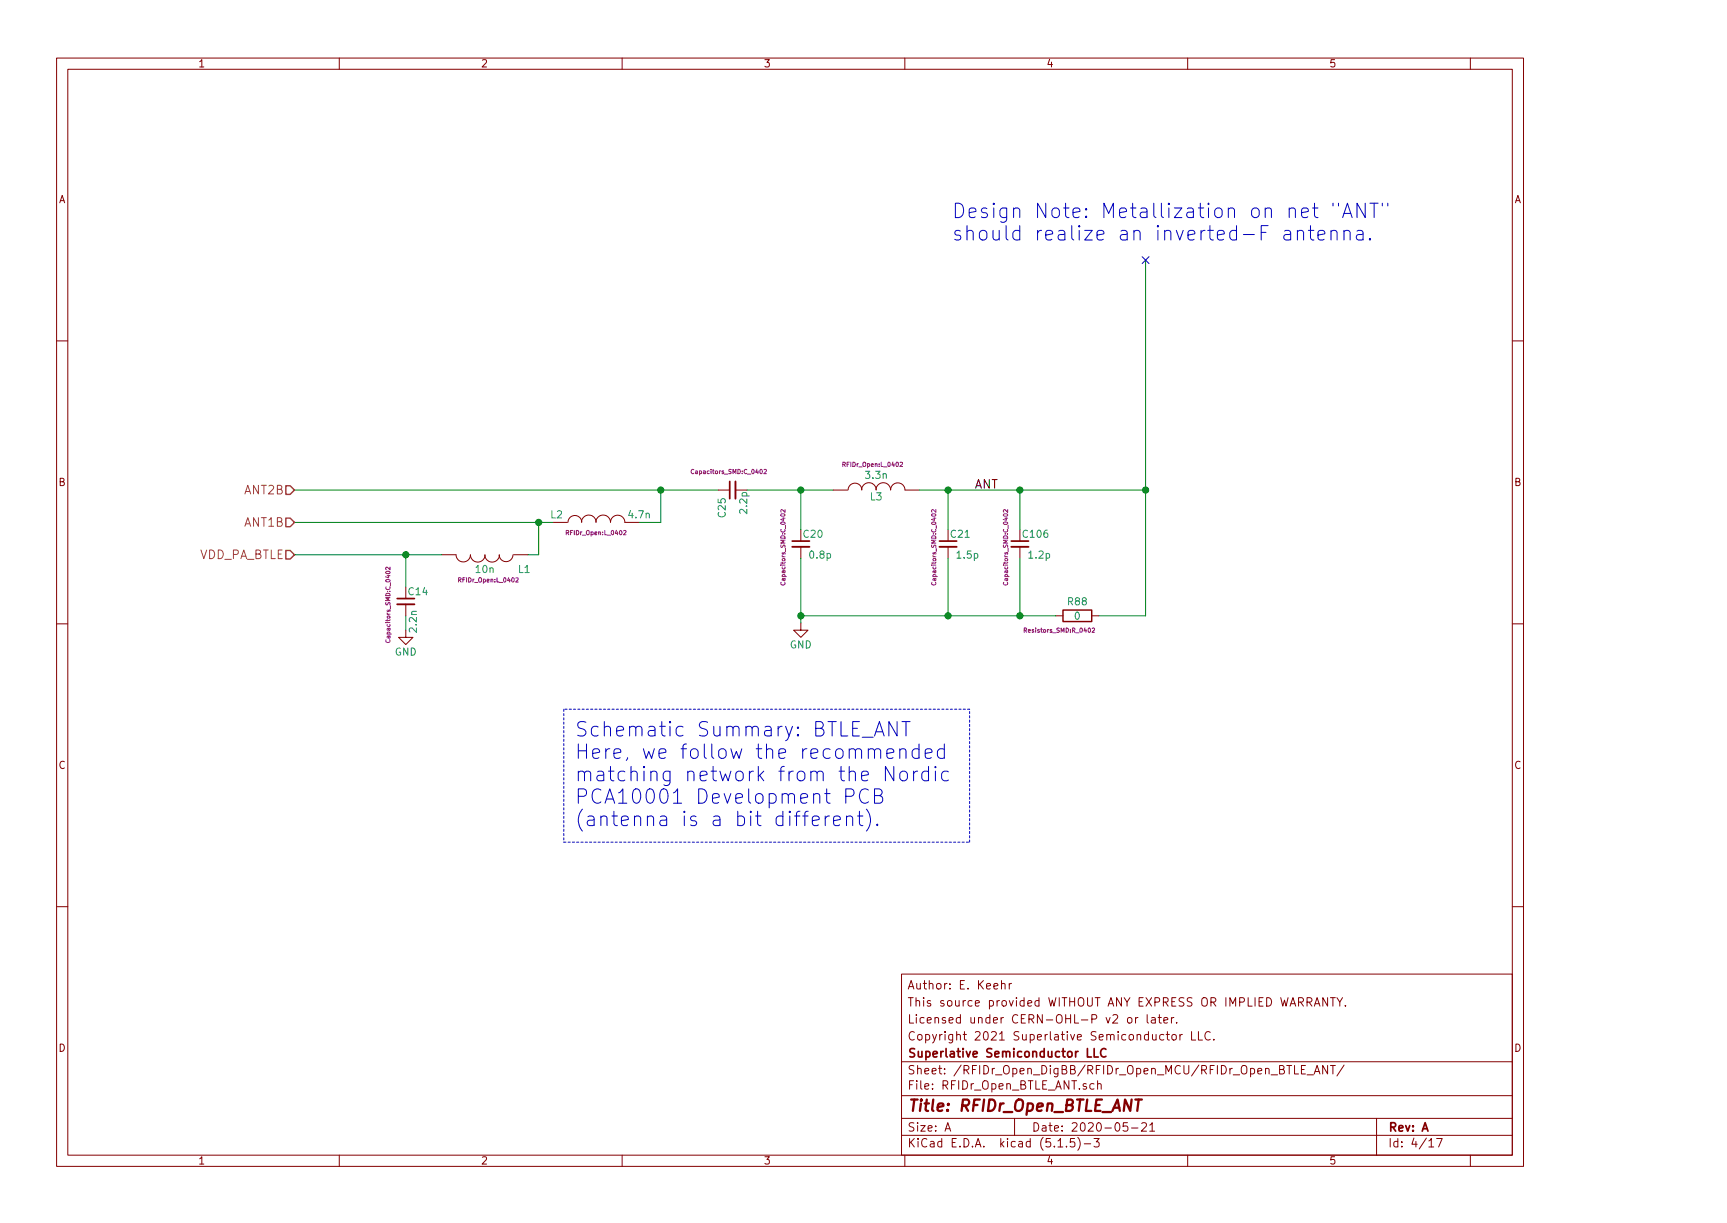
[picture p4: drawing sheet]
<svg xmlns="http://www.w3.org/2000/svg" width="297mm" height="210mm" viewBox="0 0 297 210" stroke-linecap="round" stroke-linejoin="round" font-family="sans-serif">
<defs><g id="words">
<g font-size="3.4" fill="#0000c2">
<text x="163.7" y="37.5">Design Note: Metallization on net &quot;ANT&quot;</text>
<text x="163.7" y="41.4">should realize an inverted-F antenna.</text>
<text x="98.8" y="126.6">Schematic Summary: BTLE_ANT</text>
<text x="98.8" y="130.5">Here, we follow the recommended</text>
<text x="98.8" y="134.4">matching network from the Nordic</text>
<text x="98.8" y="138.2">PCA10001 Development PCB</text>
<text x="98.8" y="142.1">(antenna is a bit different).</text>
</g>
<text font-size="2.7" fill="#840000" x="156" y="191.1">Title: RFIDr_Open_BTLE_ANT</text>
<g font-size="2.1" fill="#848400">
<text x="42" y="85">ANT2B</text>
<text x="42" y="90.6">ANT1B</text>
<text x="34" y="96.1">VDD_PA_BTLE</text>
</g>
<text font-size="2.1" x="167.5" y="84">ANT</text>
<g font-size="2" fill="#840000">
<text x="156" y="173">This source provided WITHOUT ANY EXPRESS OR IMPLIED WARRANTY.</text>
<text x="156" y="170.1">Author: E. Keehr</text>
<text x="156" y="178.9">Copyright 2021 Superlative Semiconductor LLC.</text>
<text x="156" y="176">Licensed under CERN-OHL-P v2 or later.</text>
<text x="156" y="184.7">Sheet: /RFIDr_Open_DigBB/RFIDr_Open_MCU/RFIDr_Open_BTLE_ANT/</text>
<text x="156" y="181.8">Superlative Semiconductor LLC</text>
<text x="156" y="187.3">File: RFIDr_Open_BTLE_ANT.sch</text>
<text x="156" y="197.3">KiCad E.D.A. kicad (5.1.5)-3</text>
<text x="156" y="194.5">Size: A</text>
<text x="177.4" y="194.5">Date: 2020-05-21</text>
<text x="238.7" y="194.5">Rev: A</text>
<text x="238.7" y="197.3">Id: 4/17</text>
</g>
<g font-size="1.8" fill="#840000">
<text x="34" y="11.6">1</text>
<text x="82.7" y="11.6">2</text>
<text x="131.3" y="11.6">3</text>
<text x="179.9" y="11.6">4</text>
<text x="228.6" y="11.6">5</text>
<text x="10.1" y="34.9">A</text>
<text x="260.5" y="34.9">A</text>
<text x="10.1" y="83.5">B</text>
<text x="260.5" y="83.5">B</text>
<text x="10.1" y="132.2">C</text>
<text x="260.5" y="132.2">C</text>
<text x="10.1" y="180.8">D</text>
<text x="260.5" y="180.8">D</text>
<text x="34" y="200.2">1</text>
<text x="82.7" y="200.2">2</text>
<text x="131.3" y="200.2">3</text>
<text x="179.9" y="200.2">4</text>
<text x="228.6" y="200.2">5</text>
</g>
<g font-size="1.7" fill="#008484">
<text x="149" y="82.3">3.3n</text>
<text x="94.8" y="89.1">L2</text>
<text x="108.2" y="89.1">4.7n</text>
<text x="124.8" y="88.9" transform="rotate(-90 124.8 88.9)">C25</text>
<text x="128.5" y="88.2" transform="rotate(-90 128.5 88.2)">2.2p</text>
<text x="149.7" y="86">L3</text>
<text x="138.3" y="92.5">C20</text>
<text x="163.6" y="92.5">C21</text>
<text x="176.1" y="92.5">C106</text>
<text x="81.9" y="98.5">10n</text>
<text x="89.2" y="98.5">L1</text>
<text x="139.4" y="96">0.8p</text>
<text x="164.7" y="96">1.5p</text>
<text x="177" y="96">1.2p</text>
<text x="70.3" y="102.3">C14</text>
<text x="183.7" y="104.1">R88</text>
<text x="184.8" y="106.5">0</text>
<text x="67.9" y="112.7">GND</text>
<text x="71.7" y="108.6" transform="rotate(-90 71.7 108.6)">2.2n</text>
<text x="135.8" y="111.5">GND</text>
</g>
<g font-size="1" fill="#840084">
<text x="119.3" y="81.5">Capacitors_SMD:C_0402</text>
<text x="145.2" y="80.2">RFIDr_Open:L_0402</text>
<text x="97.6" y="92">RFIDr_Open:L_0402</text>
<text x="79.1" y="100.1">RFIDr_Open:L_0402</text>
<text x="135.1" y="100.2" transform="rotate(-90 135.1 100.2)">Capacitors_SMD:C_0402</text>
<text x="161" y="100.2" transform="rotate(-90 161 100.2)">Capacitors_SMD:C_0402</text>
<text x="173.4" y="100.2" transform="rotate(-90 173.4 100.2)">Capacitors_SMD:C_0402</text>
<text x="67.1" y="110.1" transform="rotate(-90 67.1 110.1)">Capacitors_SMD:C_0402</text>
<text x="176.5" y="108.8">Resistors_SMD:R_0402</text>
</g>
</g></defs>
<g fill="none" stroke="#840000" stroke-width=".17">
<path d="M9.7 10h252.3v190.5h-252.3zM11.7 11.9h248.4v186.7h-248.4zM58.4 10v1.9M107 10v1.9M155.6 10v1.9M204.3 10v1.9M252.9 10v1.9M9.7 58.6h2M260.1 58.6h1.9M76 95.4h2.4M78.4 95.4a1.24 1.24 0 0 0 1.3 1.2 1.24 1.24 0 0 0 1.2-1.2 1.26 1.26 0 0 0 1.3 1.2 1.26 1.26 0 0 0 1.2-1.2M83.4 95.4a1.26 1.26 0 0 0 1.2 1.2 1.26 1.26 0 0 0 1.3-1.2"/>
<path d="M85.9 95.4a1.19 1.19 0 0 0 1.1 1.2 1.19 1.19 0 0 0 1.2-1.2M88.3 95.4h2.5M95.1 89.8h2.5M97.7 89.8a1.19 1.19 0 0 1 1.2-1.2 1.19 1.19 0 0 1 1.2 1.2M100 89.8a1.26 1.26 0 0 1 1.3-1.3 1.26 1.26 0 0 1 1.2 1.3M102.5 89.8a1.26 1.26 0 0 1 1.2-1.3 1.26 1.26 0 0 1 1.3 1.3 1.24 1.24 0 0 1 1.2-1.2 1.24 1.24 0 0 1 1.3 1.2M107.5 89.8h2.4M123.5 84.3h2M126.5 84.3h2M137.7 94v2M143.3 84.3h2.5M145.9 84.2a1.19 1.19 0 0 1 1.2-1.1 1.19 1.19 0 0 1 1.1 1.1"/>
<path d="M148.2 84.2a1.26 1.26 0 0 1 1.3-1.2 1.26 1.26 0 0 1 1.2 1.2M150.7 84.2a1.26 1.26 0 0 1 1.2-1.2 1.26 1.26 0 0 1 1.3 1.2 1.24 1.24 0 0 1 1.2-1.2 1.24 1.24 0 0 1 1.3 1.2l2.4 .1M163.1 94v2M175.4 91v2M175.4 94v2M9.7 107.3h2M69.8 108.3v1.3h1.2l-1.2 1.2-1.2-1.2h1.2M69.8 103.9v2M137.7 107.1v1.2h1.3l-1.3 1.3-1.2-1.3h1.2M181.6 105.9h1.2M187.8 105.9h1.2M260.1 107.3h1.9"/>
<path d="M9.7 155.9h2M260.1 155.9h1.9M155.1 167.5h105v31.1h-105zM172.3 169.2l.2-.1h.3l.1 .9M172.3 168.6v1.4M173.6 169.1v.9M174 169.1l-.4 .1v.1M194 175l.4-.1 .3 .3v.4l-.3 .3-.4-.1-.1-.2zM195.3 174.9v1M195.7 174.9l-.4 .3M197.3 174.4v1.3l.2 .2M198.1 175h.5l.1 .9"/>
<path d="M198.7 175.3h-.5l-.2 .2 .2 .4 .5-.1M199.2 174.9h.6M199.4 174.4v1.3l.4 .2M200.2 177.9l-.4-.1-.3 .3v.6l.3 .1 .4-.1M200.2 175.4l.7-.1-.1-.3-.4-.1-.2 .2v.7h.6M200.6 177.8h.5M200.8 177.3v1.3l.3 .2M201.5 174.9v1M201.6 178l.2-.2 .4 .2v.7l-.2 .1-.4-.1zM201.9 174.9l-.4 .3M202.4 175.8v.1M202.9 177.8v1"/>
<path d="M203.4 177.8l-.5 .3M204.9 177.3v1.5h.8M206.1 177.3v1.5h.7M208.2 177.5a.68 .68 0 0 0-.9 .2 .68 .68 0 0 0 .1 .9 .53 .53 0 0 0 .8 .1M208.8 178.7v.1M224.8 172.3l.7-.1 .1-.2v-.3l-.2-.2h-.6v1.5M225.2 172.3l.4 .7M226.1 173l.4-1.5 .5 1.5M226.2 172.6h.7M228.3 171.5v1.5l-.8-1.5v1.5M228.8 171.5h.9M229.3 171.5v1.5"/>
<path d="M229.9 171.5l.5 .8 .5-.8M230.4 172.3v.7M231.4 172.8v.2M58.4 198.6v1.9M107 198.6v1.9M155.1 195.2h105M155.1 192.3h105M155.1 188.4h105M155.1 182.5h105M155.6 198.6v1.9M162.5 194.5l.5-1.5 .5 1.5M162.7 194h.7"/>
<path d="M174.5 192.3v2.9M182 197.2h.8M183.4 197.1v.1M184.8 195.7h-.7v.7l.2-.1h.5l.1 .3-.1 .5-.2 .1-.5-.1M185.4 195.5a1.66 1.66 0 0 1 0 2.3M186.5 196.6h1.1M188.2 195.7h.9l-.5 .6 .4 .1v.7l-.2 .1-.6-.1M188.2 186.4l-.5-.1-.3 .3 .1 .5 .2 .2 .5-.1M188.8 186.4l.2-.1 .3 .1 .1 .9M188.8 185.8v1.5M193.9 193h-.7v.7l.2-.1h.5l.1 .3-.1 .4-.2 .2-.5-.2M194.6 193.9h1.1"/>
<path d="M196.4 193.2l.2-.2h.3l.2 .2 .1 .2-.1 .2-.8 .9h.9M197.8 193.4l.4-.4v1.5M197.8 194.5h.8M204.3 198.6v1.9M223.8 183.9h.5M224.5 183.2h-.7v1.4h.7M224.8 184.8h1.1M226 184.6l.5-1.4 .5 1.4M226.2 184.2h.7M228.3 183.2v1.4l-.8-1.4v1.4M228.8 183.2h.9M229.3 183.2v1.4"/>
<path d="M231.2 183.1l-1.3 1.9M236.8 192.3v6.3M245.8 196.1l.4-.4v1.5M245.8 197.2h.8M247.1 195.7h1l-.7 1.5M252.9 198.6v1.9"/>
</g>
<path d="M195.3 189h1.1" fill="none" stroke="#840000" stroke-width=".4"/>
<path d="M125.5 82.8v2.9M136.3 93h2.9M161.6 93h2.9M173.9 93h3M68.3 102.9h3M187 180.3v1.4h.7M188.2 180.3v1.4h.7M190.2 180.4a.68 .68 0 0 0-.9 .2 .68 .68 0 0 0 .2 .9 .53 .53 0 0 0 .7 .1" fill="none" stroke="#840000" stroke-width=".3"/>
<g fill="none" stroke="#840084" stroke-width=".17">
<path d="M154.8 79.5h.3l.1 .2-.4 .5h.4M67.1 97.5v.5l-.5-.5-.3 .1 .1 .3M88.7 99.4l.3-.1 .1 .2-.4 .6h.4M107.3 91.3l.2-.1 .2 .2-.5 .5h.5M119.3 80.8a.33 .33 0 0 0-.4 .3 .33 .33 0 0 0 .4 .3M131.4 80.8l.3-.1 .1 .2-.4 .5h.4M135 87.6v.5l-.5-.5-.2 .2 .1 .3M161 87.6v.5l-.6-.5-.2 .2 .1 .3M173.3 87.6v.5l-.5-.5-.2 .2 .1 .3M66.4 110a.33 .33 0 0 0 .3 .5 .33 .33 0 0 0 .3-.5M134.4 100.1a.33 .33 0 0 0 .3 .5 .33 .33 0 0 0 .2-.5M160.3 100.1a.33 .33 0 0 0 .3 .5 .33 .33 0 0 0 .3-.5"/>
<path d="M172.7 100.1a.33 .33 0 0 0 .2 .5 .33 .33 0 0 0 .3-.5M176.2 108.4l.3-.1 .1-.3h-.4v.7M187.8 108h.3l.2 .2-.5 .5h.5"/>
</g>
<path d="M126.5 82.8v2.9M136.3 94h2.9M161.6 94h2.9M173.9 94h3M68.3 103.9h3" fill="none" stroke="#840000" stroke-width=".32"/>
<path d="M182.8 104.9h5v2h-5z" fill="none" stroke="#840000" stroke-width=".25"/>
<path d="M97 121.9v22.9M166.8 121.9h-69.8M97 144.8h69.8M166.8 144.8v-22.9" fill="none" stroke="#0000c2" stroke-width=".17" stroke-dasharray=".4 .4"/>
<g fill="none" stroke="#008400" stroke-width=".17">
<path d="M197 44.7v61.2h-8M50.6 84.3h72.9M50.6 95.4h25.4M50.6 89.8h44.5M69.8 95.4v5.5M92.7 89.8v5.6h-1.9M113.7 84.3v5.5h-3.8M128.5 84.3h14.8M137.7 84.3v6.7M137.7 96v11.1M158.1 84.3h38.9M163.1 84.3v6.7"/>
<path d="M163.1 96v9.9M175.4 84.3v6.7M175.4 96v9.9M69.8 105.9v2.4M137.7 105.9h43.9"/>
</g>
<path d="M49.2 94.6h.7l.7 .8-.7 .7h-.7zM49.2 89.1h.7l.7 .7-.7 .8h-.7zM49.2 83.5h.7l.7 .8-.7 .7h-.7z" fill="none" stroke="#848400" stroke-width=".25"/>
<g fill="none" stroke="#0000c2" stroke-width=".17">
<path d="M220.9 39.7l.2-.1 .8 .1 .1 .3v1.3M223.2 39.9a.61 .61 0 0 1 1 .1v1.3M223.2 39.6v1.7M225 39.6h1M225.4 38.8v2.1l.1 .2 .5 .2M225.7 35.8h1M226.1 34.9v2.1l.1 .3 .5 .1M228.9 39.9a.59 .59 0 0 1 1.1 .1v1.3M228.9 39.6v1.7M229.3 34.9v.5M230.2 34.9v.5M230.9 37.4l.8-2.5 .9 2.5"/>
<path d="M231.2 39.9a.64 .64 0 0 1 .9-.2l.1 .3v1.3M231.2 36.7h1.1M231.2 39.6v1.7M233.4 39.7l.2-.1 .7 .1 .1 1.6M234.8 34.9v2.5l-1.4-2.5v2.5M235.6 34.9h1.4M236.3 34.9v2.5M237.8 34.9v.5M238.7 34.9v.5M222 40.2l-.3 .1h-.6a.49 .49 0 0 0-.3 .5 .49 .49 0 0 0 .3 .5h.6l.3-.2M226.7 40.4l1.2-.2-.2-.5-.7-.1-.3 .4v.9l.1 .2 .2 .2 .7-.2M234.4 40.2l-.2 .1h-.6a.49 .49 0 0 0-.3 .5 .49 .49 0 0 0 .3 .5h.6l.2-.2"/>
<path d="M235.6 41l.2 .1-.2 .2-.1-.2 .1-.1v.3M145.5 136.9h.9a.67 .67 0 0 0 .5-.6 .67 .67 0 0 0-.5-.7h-.9v2.5M147.8 139.5v2.1l.1 .2 .5 .1M149 139.1a2.82 2.82 0 0 1 0 3.8M149.4 135.8a.93 .93 0 0 0-1.1-.1 .93 .93 0 0 0-.5 1 1.06 1.06 0 0 0 .3 1.1 1.06 1.06 0 0 0 1.2 .2l.1-.2M150.4 126.5l.9-2.4 .8 2.4M150.4 136.8h.9a.59 .59 0 0 0 .4-.6 .59 .59 0 0 0-.4-.6h-.9v2.5h1a.67 .67 0 0 0 .4-.7 .67 .67 0 0 0-.5-.6M150.7 125.8h1.1M152.5 129.5l1.2-.2-.1-.5-.7-.1-.4 .4v.9l.2 .3 .2 .1 .7-.1M153.7 131.8v2.4l-1.4-2.4v2.4M154.3 124.1v2.4l-1.4-2.4v2.4M154.8 129a.61 .61 0 0 1 1 .1v1.3"/>
<path d="M154.8 128.7v1.7M154.9 132.8a.67 .67 0 0 1 .6-.2 .67 .67 0 0 1 .6 .4v.8a.68 .68 0 0 1-.7 .5 .68 .68 0 0 1-.6-.5v-.8zM155.1 124.1h1.4M155.8 124.1v2.4M157.1 132.6v1.6M157.8 132.6a.62 .62 0 0 0-.7 .4M158.1 128.8l-.7-.1-.5 .5v.7l.2 .4 .3 .1 .7-.1M158.1 127.9v2.5M159.1 129.5l1.2-.2-.1-.5-.7-.1-.3 .1-.1 .3 .1 1.2 .3 .1 .7-.1M159.7 132.7l-.7-.1-.2 .1-.3 .3v.8l.3 .3 .2 .1 .7-.1M159.7 131.8v2.4M160.9 131.8l-.1 .1 .1 .1 .1-.1-.1-.1v.2"/>
<path d="M160.9 132.6v1.6M162.4 128.8l-.7-.1-.5 .5v.7l.3 .4 .2 .1 .7-.1M162.4 127.9v2.5M163.1 132.7l-.7-.1-.2 .1-.2 .3v.8l.2 .3 .2 .1 .7-.1M139.7 141.1l1.2-.2-.1-.5-.7-.1-.4 .3v1l.1 .2 .3 .1 .7-.1M141.9 140.3v1.6M142.7 140.3a.67 .67 0 0 0-.8 .5M143.4 141.1l1.1-.2-.1-.5-.7-.1-.2 .1-.1 .2 .1 1.2 .2 .1 .7-.1M145.6 140.5a.64 .64 0 0 1 .9-.1l.2 .2v1.3M145.6 140.3v1.6M147.5 140.3h.9M150.9 141.7l.1 .1-.1 .1-.1-.1 .1-.1v.2"/>
</g>
<g fill="#008400" stroke="#008400" stroke-width=".25">
<circle cx="197" cy="84.3" r=".49"/>
<circle cx="175.4" cy="105.9" r=".49"/>
<circle cx="69.8" cy="95.4" r=".49"/>
<circle cx="137.7" cy="84.3" r=".49"/>
<circle cx="92.7" cy="89.8" r=".49"/>
<circle cx="113.7" cy="84.3" r=".49"/>
<circle cx="163.1" cy="105.9" r=".49"/>
<circle cx="137.7" cy="105.9" r=".49"/>
<circle cx="175.4" cy="84.3" r=".49"/>
<circle cx="163.1" cy="84.3" r=".49"/>
</g>
<path d="M196.4 44.1l1.2 1.2M197.6 44.1l-1.2 1.2" fill="none" stroke="#000084" stroke-width=".17"/>
<use href="#words"/>
</svg>
